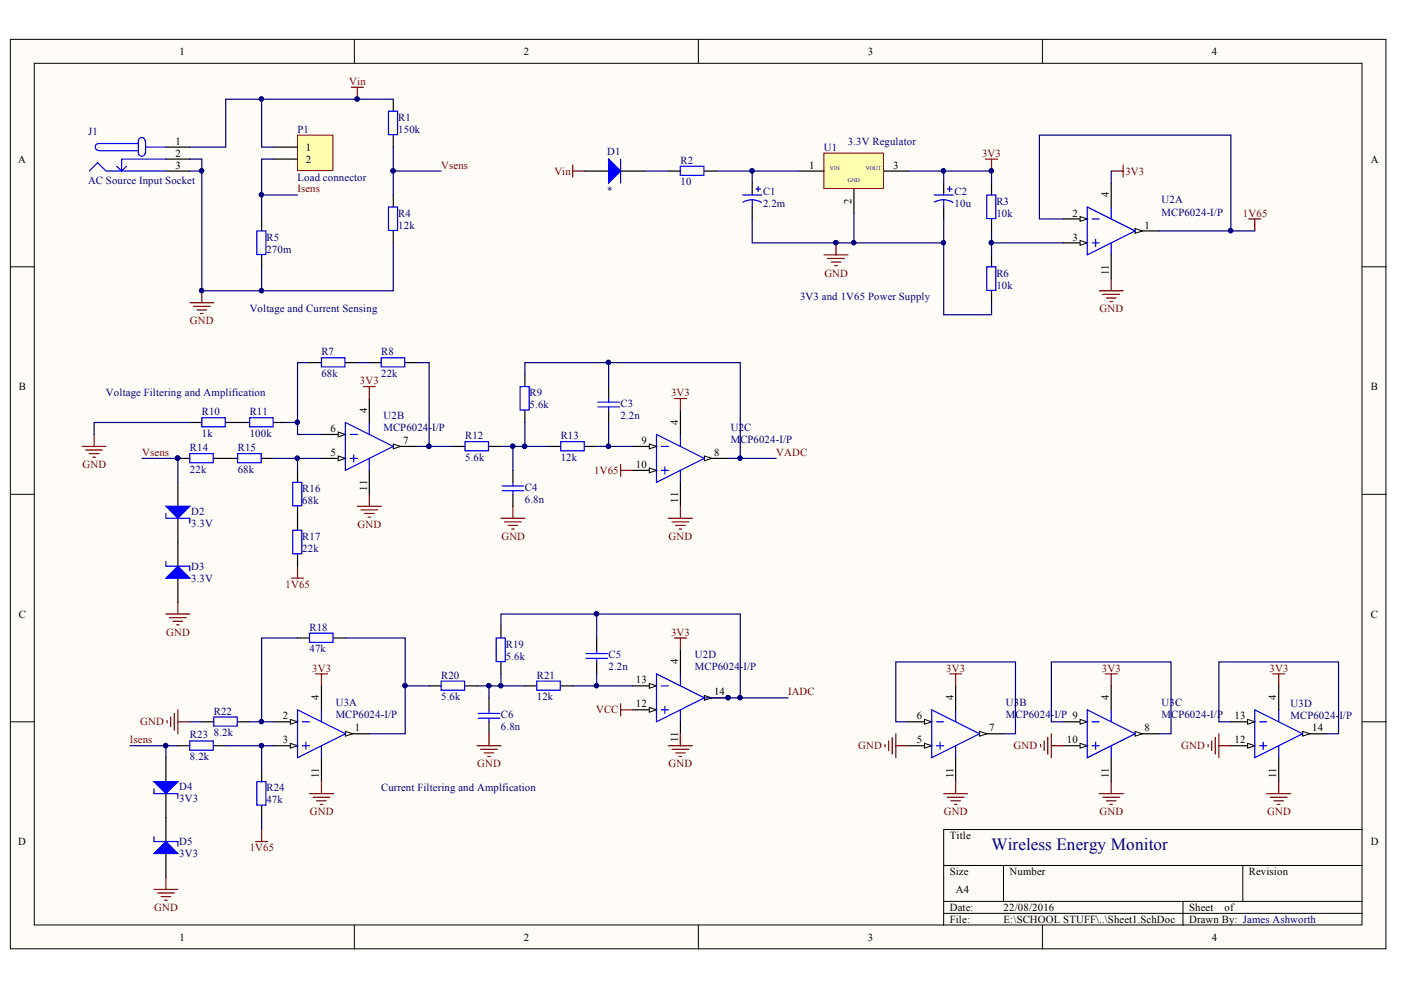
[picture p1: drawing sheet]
<svg xmlns="http://www.w3.org/2000/svg" width="297mm" height="210mm" viewBox="0 0 297 210" stroke-linecap="round" stroke-linejoin="round" font-family="sans-serif">
<defs><g id="words">
<text font-size="3.6" fill="#000080" x="210.2" y="180.1">Wireless Energy Monitor</text>
<g font-size="2.3">
<text x="38.1" y="11.7">1</text>
<text x="111" y="11.7">2</text>
<text x="184" y="11.7">3</text>
<text x="256.9" y="11.7">4</text>
<text x="3.9" y="34.5">A</text>
<text x="37.2" y="33.2">2</text>
<text x="37.2" y="30.7">1</text>
<text x="37.2" y="35.7">3</text>
<text x="64.8" y="31.9">1</text>
<text x="64.8" y="34.5">2</text>
<text x="171.6" y="35.7">1</text>
<text x="189.4" y="35.7">3</text>
<text x="290.6" y="34.5">A</text>
<text x="235.1" y="41.8" transform="rotate(-90 235.1 41.8)">4</text>
<text x="180.5" y="43.3" transform="rotate(-90 180.5 43.3)">2</text>
<text x="227.4" y="46">2</text>
<text x="227.4" y="51">3</text>
<text x="242.7" y="48.5">1</text>
<text x="235.1" y="58.4" transform="rotate(-90 235.1 58.4)">11</text>
<text x="4" y="82.7">B</text>
<text x="290.6" y="82.7">B</text>
<text x="77.8" y="87.5" transform="rotate(-90 77.8 87.5)">4</text>
<text x="70.1" y="91.6">6</text>
<text x="85.4" y="94.1">7</text>
<text x="136" y="94.1">9</text>
<text x="143.8" y="90.1" transform="rotate(-90 143.8 90.1)">4</text>
<text x="70.1" y="96.7">5</text>
<text x="134.8" y="99.2">10</text>
<text x="151.4" y="96.7">8</text>
<text x="77.8" y="104" transform="rotate(-90 77.8 104)">11</text>
<text x="143.8" y="106.6" transform="rotate(-90 143.8 106.6)">11</text>
<text x="4" y="131">C</text>
<text x="290.6" y="131">C</text>
<text x="143.8" y="140.9" transform="rotate(-90 143.8 140.9)">4</text>
<text x="67.6" y="148.5" transform="rotate(-90 67.6 148.5)">4</text>
<text x="134.8" y="144.9">13</text>
<text x="134.8" y="150">12</text>
<text x="151.4" y="147.4">14</text>
<text x="202.1" y="148.5" transform="rotate(-90 202.1 148.5)">4</text>
<text x="235.1" y="148.5" transform="rotate(-90 235.1 148.5)">4</text>
<text x="270.6" y="148.5" transform="rotate(-90 270.6 148.5)">4</text>
<text x="59.9" y="152.5">2</text>
<text x="75.2" y="155.1">1</text>
<text x="194.4" y="152.5">6</text>
<text x="209.7" y="155.1">7</text>
<text x="242.7" y="155.1">8</text>
<text x="261.7" y="152.5">13</text>
<text x="278.2" y="155.1">14</text>
<text x="59.9" y="157.6">3</text>
<text x="143.8" y="157.3" transform="rotate(-90 143.8 157.3)">11</text>
<text x="194.4" y="157.6">5</text>
<text x="226.2" y="157.6">10</text>
<text x="261.7" y="157.6">12</text>
<text x="67.6" y="164.9" transform="rotate(-90 67.6 164.9)">11</text>
<text x="202.1" y="164.9" transform="rotate(-90 202.1 164.9)">11</text>
<text x="235.1" y="164.9" transform="rotate(-90 235.1 164.9)">11</text>
<text x="270.6" y="164.9" transform="rotate(-90 270.6 164.9)">11</text>
<text x="3.9" y="179.2">D</text>
<text x="201.4" y="177.9">Title</text>
<text x="290.6" y="179.2">D</text>
<text x="201.4" y="185.6">Size</text>
<text x="214" y="185.6">Number</text>
<text x="264.8" y="185.6">Revision</text>
<text x="202.6" y="189.4">A4</text>
<text x="201.4" y="193.2">Date:</text>
<text x="201.4" y="195.7">File:</text>
<text x="212.8" y="193.2">22/08/2016</text>
<text x="212.8" y="195.7">E:\SCHOOL STUFF\..\Sheet1.SchDoc</text>
<text x="252.1" y="193.2">Sheet</text>
<text x="252.1" y="195.7">Drawn By: James Ashworth</text>
<text x="259.7" y="193.2">of</text>
<text x="38.1" y="199.5">1</text>
<text x="111" y="199.5">2</text>
<text x="184" y="199.5">3</text>
<text x="256.9" y="199.5">4</text>
</g>
<g font-size="2.3" fill="#800000">
<text x="74" y="18">Vin</text>
<text x="93.6" y="35.7">Vsens</text>
<text x="208.2" y="33.2">3V3</text>
<text x="63.1" y="40.8">Isens</text>
<text x="117.5" y="37">Vin</text>
<text x="238.6" y="37">3V3</text>
<text x="263.5" y="46">1V65</text>
<text x="174.8" y="58.6">GND</text>
<text x="40.3" y="68.8">GND</text>
<text x="233.1" y="66.2">GND</text>
<text x="76.3" y="81.5">3V3</text>
<text x="142.3" y="84">3V3</text>
<text x="17.5" y="99.2">GND</text>
<text x="30.1" y="96.7">Vsens</text>
<text x="126" y="100.5">1V65</text>
<text x="164.6" y="96.7">VADC</text>
<text x="75.8" y="112">GND</text>
<text x="106.3" y="114.5">GND</text>
<text x="141.8" y="114.5">GND</text>
<text x="60.5" y="124.6">1V65</text>
<text x="35.2" y="134.8">GND</text>
<text x="142.3" y="134.8">3V3</text>
<text x="66.2" y="142.4">3V3</text>
<text x="200.6" y="142.4">3V3</text>
<text x="233.6" y="142.4">3V3</text>
<text x="269.2" y="142.4">3V3</text>
<text x="167.1" y="147.4">IADC</text>
<text x="29.7" y="153.8">GND</text>
<text x="126.4" y="151.2">VCC</text>
<text x="27.5" y="157.6">Isens</text>
<text x="182" y="158.9">GND</text>
<text x="214.9" y="158.9">GND</text>
<text x="250.4" y="158.9">GND</text>
<text x="101.1" y="162.7">GND</text>
<text x="141.8" y="162.7">GND</text>
<text x="65.7" y="172.9">GND</text>
<text x="200.1" y="172.9">GND</text>
<text x="233.1" y="172.9">GND</text>
<text x="268.7" y="172.9">GND</text>
<text x="52.9" y="180.5">1V65</text>
<text x="32.7" y="193.2">GND</text>
</g>
<g font-size="2.3" fill="#000080">
<text x="18.7" y="28.6">J1</text>
<text x="63.1" y="28.1">P1</text>
<text x="84.4" y="25.6">R1</text>
<text x="84.4" y="28.1">150k</text>
<text x="128.8" y="33">D1</text>
<text x="144.3" y="34.7">R2</text>
<text x="174.7" y="31.9">U1</text>
<text x="179.8" y="30.7">3.3V Regulator</text>
<text x="18.7" y="39">AC Source Input Socket</text>
<text x="63.1" y="38.3">Load connector</text>
<text x="128.8" y="41.1">*</text>
<text x="144.3" y="39.3">10</text>
<text x="161.8" y="41.3">C1</text>
<text x="202.4" y="41.3">C2</text>
<text x="84.4" y="46">R4</text>
<text x="161.8" y="43.9">2.2m</text>
<text x="202.4" y="43.9">10u</text>
<text x="211.2" y="43.4">R3</text>
<text x="211.2" y="46">10k</text>
<text x="246.3" y="43.1">U2A</text>
<text x="246.3" y="45.7">MCP6024-I/P</text>
<text x="56.5" y="51">R5</text>
<text x="56.5" y="53.6">270m</text>
<text x="84.4" y="48.5">12k</text>
<text x="211.2" y="58.6">R6</text>
<text x="169.6" y="63.7">3V3 and 1V65 Power Supply</text>
<text x="211.2" y="61.2">10k</text>
<text x="52.9" y="66.2">Voltage and Current Sensing</text>
<text x="68.1" y="75.4">R7</text>
<text x="80.8" y="75.4">R8</text>
<text x="22.5" y="84">Voltage Filtering and Amplification</text>
<text x="68.1" y="79.9">68k</text>
<text x="80.8" y="79.9">22k</text>
<text x="112.3" y="84">R9</text>
<text x="42.8" y="88">R10</text>
<text x="52.9" y="88">R11</text>
<text x="81.3" y="88.8">U2B</text>
<text x="112.3" y="86.5">5.6k</text>
<text x="131.5" y="86.3">C3</text>
<text x="131.5" y="88.8">2.2n</text>
<text x="40.3" y="95.6">R14</text>
<text x="42.8" y="92.6">1k</text>
<text x="50.4" y="95.6">R15</text>
<text x="52.9" y="92.6">100k</text>
<text x="81.3" y="91.3">MCP6024-I/P</text>
<text x="98.6" y="93.1">R12</text>
<text x="118.9" y="93.1">R13</text>
<text x="154.9" y="91.3">U2C</text>
<text x="154.9" y="93.9">MCP6024-I/P</text>
<text x="40.3" y="100.2">22k</text>
<text x="50.4" y="100.2">68k</text>
<text x="98.6" y="97.7">5.6k</text>
<text x="118.9" y="97.7">12k</text>
<text x="64.1" y="104.4">R16</text>
<text x="64.1" y="106.9">68k</text>
<text x="111.3" y="104.1">C4</text>
<text x="111.3" y="106.6">6.8n</text>
<text x="40.5" y="109.2">D2</text>
<text x="40.5" y="111.7">3.3V</text>
<text x="64.1" y="114.5">R17</text>
<text x="64.1" y="117">22k</text>
<text x="40.5" y="120.8">D3</text>
<text x="40.5" y="123.4">3.3V</text>
<text x="65.6" y="133.8">R18</text>
<text x="107.2" y="137.3">R19</text>
<text x="65.6" y="138.3">47k</text>
<text x="93.6" y="143.9">R20</text>
<text x="107.2" y="139.8">5.6k</text>
<text x="113.8" y="143.9">R21</text>
<text x="129" y="139.6">C5</text>
<text x="129" y="142.1">2.2n</text>
<text x="147.3" y="139.6">U2D</text>
<text x="147.3" y="142.1">MCP6024-I/P</text>
<text x="71.2" y="149.7">U3A</text>
<text x="93.6" y="148.5">5.6k</text>
<text x="113.8" y="148.5">12k</text>
<text x="213.3" y="149.7">U3B</text>
<text x="246.3" y="149.7">U3C</text>
<text x="273.6" y="150">U3D</text>
<text x="45.3" y="151.5">R22</text>
<text x="71.2" y="152.3">MCP6024-I/P</text>
<text x="106.2" y="152.3">C6</text>
<text x="106.2" y="154.8">6.8n</text>
<text x="213.3" y="152.3">MCP6024-I/P 9</text>
<text x="246.3" y="152.3">MCP6024-I/P</text>
<text x="273.6" y="152.5">MCP6024-I/P</text>
<text x="40.3" y="156.6">R23</text>
<text x="40.3" y="161.1">8.2k</text>
<text x="45.3" y="156.1">8.2k</text>
<text x="38" y="167.6">D4</text>
<text x="56.5" y="167.8">R24</text>
<text x="80.8" y="167.8">Current Filtering and Amplfication</text>
<text x="38" y="170.1">3V3</text>
<text x="56.5" y="170.3">47k</text>
<text x="38" y="179.2">D5</text>
<text x="38" y="181.8">3V3</text>
</g>
<g font-size="1.2" fill="#000080">
<text x="176" y="36">VIN</text>
<text x="183.6" y="36">VOUT</text>
<text x="179.8" y="38.5">GND</text>
</g>
</g></defs>
<g fill="#fffcf8" stroke="#000" stroke-width=".21">
<path d="M2.2 8.3h291.6v192.9h-291.6z"/>
<path d="M7.3 13.4h281.5v182.7h-281.5z"/>
</g>
<g fill="none" stroke="#000" stroke-width=".21">
<path d="M75.1 8.3v5.1M148.1 8.3v5.1M221 8.3v5.1M2.2 56.6h5.1M288.9 56.6h5M2.2 104.8h5.1M288.9 104.8h5M2.2 153h5.1M288.9 153h5M288.9 175.9h-88.8v20.3M75.1 196.2v5.1M148.1 196.2v5.1"/>
<path d="M200.1 183.5h88.8M200.1 191.1h88.8M200.1 193.7h88.8M212.8 183.5v7.6M221 196.2v5.1M250.8 191.1v5.1M263.5 183.5v7.6"/>
</g>
<path d="M83.4 21v2.6M83.4 28.7v2.5M83.4 41.3v2.6M83.4 49v2.5" fill="none" stroke="#000" stroke-width=".25"/>
<path d="M82.4 23.6h1.9v5h-1.9zM82.4 43.9h1.9v5h-1.9z" fill="none" stroke="#00f" stroke-width=".25"/>
<path d="M63.1 28.7h7.5v7.5h-7.5z" fill="#ffffb0" stroke="#800000" stroke-width=".21"/>
<path d="M35.2 31.2h5M35.2 33.7h5M35.2 36.3h5M58 31.2h5.1M58 33.7h5.1M55.5 46.4v2.6M55.5 54v2.6M83.4 94.7h5.1" fill="none" stroke="#000" stroke-width=".25"/>
<path d="M18.9 36.3l1.8-1.8 1.8 1.8h12.7M21 32h8.3M24.8 35.3l1 1M29.3 30.4h-8.3a.72 .72 0 0 0-.8 .8 .72 .72 0 0 0 .8 .7M30.8 29.9a.71 .71 0 0 0-.8-.7 .71 .71 0 0 0-.7 .7v2.6a.71 .71 0 0 0 .8 .6 .71 .71 0 0 0 .7-.6M30.9 29.9v2.6M30.9 31.2h4.3M35.2 33.7h-9.4v2.6l1-1M54.5 49h1.9v5h-1.9z" fill="none" stroke="#00f" stroke-width=".25"/>
<path d="M40.2 36.3h2.6M55.5 21v10.2h2.5M58 33.7h-2.5v12.7M83.4 31.2v10.1M83.4 36.3h10.1M55.5 56.6v5.1M55.5 41.3h7.6" fill="none" stroke="#000080" stroke-width=".25"/>
<g fill="#000080" stroke="#000080" stroke-width=".21">
<circle cx="55.4" cy="21" r=".46"/>
<circle cx="83.3" cy="36.2" r=".46"/>
<circle cx="55.4" cy="61.6" r=".46"/>
<circle cx="42.7" cy="36.2" r=".46"/>
<circle cx="55.4" cy="41.3" r=".46"/>
</g>
<path d="M83.4 94.1l1.5 .6-1.5 .5z" fill="#fffcf8" stroke="#000" stroke-width=".21"/>
<path d="M68.2 97.2h5" fill="none" stroke="#000" stroke-width=".25"/>
<path d="M71.7 96.7l1.5 .5-1.5 .5z" fill="#fffcf8" stroke="#000" stroke-width=".21"/>
<path d="M68.2 92.1h5" fill="none" stroke="#000" stroke-width=".25"/>
<path d="M71.7 91.6l1.5 .5-1.5 .5z" fill="#fffcf8" stroke="#000" stroke-width=".21"/>
<path d="M73.2 89.6l10.2 5.1-10.2 5zM74.2 92.1h1.6M74.2 97.2h1.6M75 96.4v1.6M78.3 89.6v2.5M78.3 97.2v2.5" fill="none" stroke="#00f" stroke-width=".25"/>
<path d="M78.3 84.5v5.1M78.3 99.7v5.1M207.7 155.6h5.1" fill="none" stroke="#000" stroke-width=".25"/>
<path d="M207.7 155.1l1.5 .5-1.5 .5z" fill="#fffcf8" stroke="#000" stroke-width=".21"/>
<path d="M192.5 158.1h5" fill="none" stroke="#000" stroke-width=".25"/>
<path d="M196 157.6l1.5 .5-1.5 .5z" fill="#fffcf8" stroke="#000" stroke-width=".21"/>
<path d="M192.5 153h5" fill="none" stroke="#000" stroke-width=".25"/>
<path d="M196 152.5l1.5 .5-1.5 .5z" fill="#fffcf8" stroke="#000" stroke-width=".21"/>
<path d="M197.5 150.5l10.2 5.1-10.2 5.1zM198.6 153h1.5M198.6 158.1h1.5M199.3 157.4v1.5M202.6 150.5v2.5M202.6 158.1v2.6" fill="none" stroke="#00f" stroke-width=".25"/>
<path d="M149.3 97.2h5.1M202.6 145.4v5.1M202.6 160.7v5" fill="none" stroke="#000" stroke-width=".25"/>
<path d="M149.3 96.7l1.6 .5-1.6 .5z" fill="#fffcf8" stroke="#000" stroke-width=".21"/>
<path d="M134.1 99.7h5.1" fill="none" stroke="#000" stroke-width=".25"/>
<path d="M137.7 99.2l1.5 .5-1.5 .5z" fill="#fffcf8" stroke="#000" stroke-width=".21"/>
<path d="M134.1 94.7h5.1" fill="none" stroke="#000" stroke-width=".25"/>
<path d="M137.7 94.1l1.5 .6-1.5 .5z" fill="#fffcf8" stroke="#000" stroke-width=".21"/>
<path d="M139.2 92.1l10.1 5.1-10.1 5.1zM140.2 94.7h1.5M140.2 99.7h1.5M141 99v1.5M144.3 92.1v2.6M144.3 99.7v2.6" fill="none" stroke="#00f" stroke-width=".25"/>
<path d="M225.4 46.4h5.1M144.3 87v5.1M144.3 102.3v5" fill="none" stroke="#000" stroke-width=".25"/>
<path d="M229 45.9l1.5 .5-1.5 .5z" fill="#fffcf8" stroke="#000" stroke-width=".21"/>
<path d="M225.4 51.5h5.1" fill="none" stroke="#000" stroke-width=".25"/>
<path d="M229 51l1.5 .5-1.5 .5z" fill="#fffcf8" stroke="#000" stroke-width=".21"/>
<path d="M240.7 49h5" fill="none" stroke="#000" stroke-width=".25"/>
<path d="M240.7 48.5l1.5 .5-1.5 .5z" fill="#fffcf8" stroke="#000" stroke-width=".21"/>
<g fill="none" stroke="#00f" stroke-width=".25">
<path d="M230.5 43.9l10.2 5.1-10.2 5zM231.5 46.4h1.6M231.5 51.5h1.6M232.3 50.7v1.6M235.6 43.9v2.5M235.6 51.5v2.5M68.2 75.9h4.9v1.9h-4.9zM42.8 88.6h5v1.9h-5zM50.4 96.2h5v1.9h-5zM52.9 88.6h5v1.9h-5zM98.6 93.6h5v2h-5zM110.3 82h1.9v4.9h-1.9z"/>
<path d="M118.9 93.6h5v2h-5zM126.8 86.3h4.5M126.8 85.3h4.5M129 84.5v.8M129 86.3v.7M62.1 102.3h1.9v4.9h-1.9zM106.5 104h4.5M106.5 103h4.5M108.7 102.3v.7M108.7 104v.8"/>
</g>
<g fill="none" stroke="#000" stroke-width=".25">
<path d="M235.6 38.8v5.1M235.6 54v5.1M65.6 76.9h2.6M73.2 76.9h2.6M111.3 79.4v2.6M40.2 89.6h2.6M47.9 97.2h2.5M47.9 89.6h5M55.5 97.2h2.5M58 89.6h2.5M63.1 99.7v2.6M96.1 94.7h2.5"/>
<path d="M103.7 94.7h2.5M108.7 99.7v2.6M111.3 87v2.6M116.4 94.7h2.5M124 94.7h2.5M129 82v2.5M129 87v2.6M63.1 107.3v2.6M108.7 104.8v2.5"/>
</g>
<path d="M40.2 33.7h2.6v28h40.6v-10.2M88.5 76.9h2.5v17.8h-2.5M111.3 79.4v-2.5h17.7v5.1M129 76.9h27.9v20.3h-2.5M58 97.2h5.1v2.5M91 94.7h5.1M106.2 94.7h10.2M108.7 94.7v5M111.3 89.6v5.1M129 89.6v5.1" fill="none" stroke="#000080" stroke-width=".25"/>
<g fill="#000080" stroke="#000080" stroke-width=".21">
<circle cx="63" cy="97.1" r=".46"/>
<circle cx="90.9" cy="94.6" r=".47"/>
<circle cx="42.7" cy="36.2" r=".46"/>
<circle cx="42.7" cy="61.6" r=".46"/>
<circle cx="55.4" cy="61.6" r=".46"/>
<circle cx="111.2" cy="94.6" r=".47"/>
<circle cx="108.7" cy="94.6" r=".46"/>
<circle cx="129" cy="76.8" r=".46"/>
<circle cx="129" cy="94.6" r=".46"/>
<circle cx="156.9" cy="97.1" r=".46"/>
</g>
<g fill="none" stroke="#800000" stroke-width=".25">
<path d="M40.2 64.2h5.1M41 65h3.6M41.8 65.7h2M42.5 66.5h.5M42.8 61.7v2.5M17.4 94.7h5.1M18.2 95.4h3.5M18.9 96.2h2.1M19.7 96.9h.5M20 92.1v2.6M77 82h2.6M78.3 82v2.5"/>
<path d="M131.6 98.5v2.5M131.6 99.7h2.5M143 84.5h2.5M144.3 84.5v2.5M75.8 107.3h5M76.5 108.1h3.6M77.3 108.9h2M78 109.6h.6M78.3 104.8v2.5M106.2 109.9h5.1M107 110.6h3.5M107.7 111.4h2.1"/>
<path d="M108.5 112.2h.5M108.7 107.3v2.6M141.7 109.9h5.1M142.5 110.6h3.5M143.2 111.4h2.1M144 112.2h.5M144.3 107.3v2.6M61.8 122.6h2.6M63.1 120v2.6"/>
</g>
<path d="M174.7 32.5h12.6v7.5h-12.6z" fill="#ffffb0" stroke="#800000" stroke-width=".21"/>
<g fill="none" stroke="#000" stroke-width=".25">
<path d="M124 36.3h5M131.6 36.3h5.1M141.7 36.3h2.6M149.3 36.3h2.6M159.5 38.8v2.5M169.6 36.3h5.1M187.4 36.3h5.1M200.1 38.8v2.5M210.2 38.8v2.5M159.5 43.9v2.5M181 40.1v5.1M200.1 43.9v2.5"/>
<path d="M210.2 46.4v2.6M210.2 54v2.6M210.2 61.7v2.5M58 153h5.1"/>
</g>
<path d="M129 33.7l2.6 2.6-2.6 2.5z" fill="#00f" stroke="#00f" stroke-width=".25"/>
<g fill="none" stroke="#00f" stroke-width=".25">
<path d="M131.6 33.7v5.1M144.2 35.3h5v1.9h-5zM160.8 39.6v1M201.3 39.6v1M157.5 41.3h4M159.5 42.4l1.2 .2 .7 .3M159.5 42.4l-1.2 .1-.8 .4M159.5 42.4v1.5M160.2 40.1h1.1M198 41.3h4.1M200.1 42.4l1.2 .2 .7 .3M200.1 42.4l-1.2 .1-.8 .4"/>
<path d="M200.1 42.4v1.5M200.8 40.1h1.1M209.2 41.3h1.9v5h-1.9zM209.2 56.6h1.9v5h-1.9z"/>
</g>
<path d="M83.4 21h-35.5v10.2h-7.7M136.7 36.3h5M151.9 36.3h17.7M159.5 36.3v2.5M192.5 36.3h7.6v2.5M200.1 36.3h10.1v2.5M181 45.2v6.3h-21.5v-5.1M200.1 46.4v5.1h-19.1M200.1 51.5v15.2h10.1v-2.5M210.2 49v5" fill="none" stroke="#000080" stroke-width=".25"/>
<g fill="#000080" stroke="#000080" stroke-width=".21">
<circle cx="159.4" cy="36.2" r=".46"/>
<circle cx="181" cy="51.4" r=".46"/>
<circle cx="177.2" cy="51.4" r=".46"/>
<circle cx="200" cy="36.2" r=".46"/>
<circle cx="200" cy="51.4" r=".46"/>
<circle cx="210.2" cy="36.2" r=".46"/>
<circle cx="210.2" cy="51.4" r=".46"/>
<circle cx="55.4" cy="21" r=".46"/>
<circle cx="75.7" cy="21" r=".46"/>
</g>
<g fill="none" stroke="#800000" stroke-width=".25">
<path d="M74.5 18.5h2.5M75.8 18.5v2.5M121.4 35v2.5M121.4 36.3h2.6M235.6 36.3h2.5M238.1 35v2.5M174.7 54h5.1M175.5 54.8h3.5M176.2 55.6h2.1M177 56.3h.5M177.2 51.5v2.5M235.6 59.1v2.6"/>
<path d="M233.1 61.7h5M233.8 62.4h3.6M234.6 63.2h2M235.3 63.9h.5"/>
</g>
<path d="M61.6 152.5l1.5 .5-1.5 .5z" fill="#fffcf8" stroke="#000" stroke-width=".21"/>
<path d="M58 158.1h5.1" fill="none" stroke="#000" stroke-width=".25"/>
<path d="M61.6 157.6l1.5 .5-1.5 .5z" fill="#fffcf8" stroke="#000" stroke-width=".21"/>
<path d="M73.2 155.6h5.1" fill="none" stroke="#000" stroke-width=".25"/>
<path d="M73.2 155.1l1.6 .5-1.6 .5z" fill="#fffcf8" stroke="#000" stroke-width=".21"/>
<path d="M63.1 150.5l10.1 5.1-10.1 5.1zM64.1 153h1.5M64.1 158.1h1.5M64.9 157.4v1.5M68.2 150.5v2.5M68.2 158.1v2.6" fill="none" stroke="#00f" stroke-width=".25"/>
<path d="M68.2 145.4v5.1M240.7 155.6h5M68.2 160.7v5" fill="none" stroke="#000" stroke-width=".25"/>
<path d="M240.7 155.1l1.5 .5-1.5 .5z" fill="#fffcf8" stroke="#000" stroke-width=".21"/>
<path d="M225.4 158.1h5.1" fill="none" stroke="#000" stroke-width=".25"/>
<path d="M229 157.6l1.5 .5-1.5 .5z" fill="#fffcf8" stroke="#000" stroke-width=".21"/>
<path d="M225.4 153h5.1" fill="none" stroke="#000" stroke-width=".25"/>
<path d="M229 152.5l1.5 .5-1.5 .5z" fill="#fffcf8" stroke="#000" stroke-width=".21"/>
<path d="M230.5 150.5l10.2 5.1-10.2 5.1zM231.5 153h1.6M231.5 158.1h1.6M232.3 157.4v1.5M235.6 150.5v2.5M235.6 158.1v2.6" fill="none" stroke="#00f" stroke-width=".25"/>
<path d="M149.3 148h5.1M235.6 145.4v5.1M235.6 160.7v5" fill="none" stroke="#000" stroke-width=".25"/>
<path d="M149.3 147.5l1.6 .5-1.6 .5z" fill="#fffcf8" stroke="#000" stroke-width=".21"/>
<circle cx="154.4" cy="147.9" r=".46" fill="#000080" stroke="#000080" stroke-width=".21"/>
<path d="M134.1 145.4h5.1" fill="none" stroke="#000" stroke-width=".25"/>
<path d="M137.7 144.9l1.5 .5-1.5 .5z" fill="#fffcf8" stroke="#000" stroke-width=".21"/>
<path d="M134.1 150.5h5.1" fill="none" stroke="#000" stroke-width=".25"/>
<path d="M137.7 150l1.5 .5-1.5 .5z" fill="#fffcf8" stroke="#000" stroke-width=".21"/>
<path d="M139.2 142.9l10.1 5.1-10.1 5zM140.2 145.4h1.5M140.2 150.5h1.5M141 149.7v1.6M144.3 142.9v2.5M144.3 150.5v2.5" fill="none" stroke="#00f" stroke-width=".25"/>
<path d="M144.3 137.8v5.1M144.3 153v5.1M276.2 155.6h5.1" fill="none" stroke="#000" stroke-width=".25"/>
<circle cx="154.4" cy="147.9" r=".46" fill="#000080" stroke="#000080" stroke-width=".21"/>
<path d="M276.2 155.1l1.5 .5-1.5 .5z" fill="#fffcf8" stroke="#000" stroke-width=".21"/>
<path d="M261 153h5" fill="none" stroke="#000" stroke-width=".25"/>
<path d="M264.5 152.5l1.5 .5-1.5 .5z" fill="#fffcf8" stroke="#000" stroke-width=".21"/>
<path d="M261 158.1h5" fill="none" stroke="#000" stroke-width=".25"/>
<path d="M264.5 157.6l1.5 .5-1.5 .5z" fill="#fffcf8" stroke="#000" stroke-width=".21"/>
<g fill="none" stroke="#00f" stroke-width=".25">
<path d="M80.8 75.9h5v1.9h-5zM40.2 96.2h5v1.9h-5zM35.2 108.9v1h5v1M35.2 119v1h5v1.1M62.1 112.4h1.9v5h-1.9zM65.6 134.3h5v1.9h-5zM105.2 135.3h1.9v5h-1.9zM124.2 139.6h4.6M124.2 138.6h4.6M126.5 137.8v.8M126.5 139.6v.7M40.2 157.1h5v2h-5z"/>
<path d="M45.3 152h5v2h-5zM93.5 144.4h5v1.9h-5zM101.4 152.3h4.6M101.4 151.3h4.6M103.7 150.5v.8M103.7 152.3v.7M113.8 144.4h5v1.9h-5zM266 150.5l10.2 5.1-10.2 5.1zM267.1 153h1.5M267.1 158.1h1.5M267.8 157.4v1.5M271.1 150.5v2.5"/>
<path d="M271.1 158.1v2.6M32.6 167.3v1h5.1v1M32.6 177.4v1h5.1v1M54.5 165.7h1.9v5h-1.9z"/>
</g>
<g fill="none" stroke="#000" stroke-width=".25">
<path d="M78.3 76.9h2.5M85.9 76.9h2.6M37.7 97.2h2.5M45.3 97.2h2.6M37.7 102.3v5M37.7 109.9v10.1M63.1 109.9v2.5M63.1 117.5v2.5M37.7 122.6v5.1M63.1 135.3h2.5M70.7 135.3h2.5M106.2 132.7v2.6"/>
<path d="M126.5 135.3v2.5M37.7 158.1h2.5M42.8 153h2.5M45.3 158.1h2.6M50.4 153h2.5M91 145.4h2.5M98.6 145.4h2.5M103.7 148v2.5M103.7 153v2.6M106.2 140.3v2.6M111.3 145.4h2.5M118.9 145.4h2.5"/>
<path d="M126.5 140.3v2.6M271.1 145.4v5.1M35.2 160.7v5M35.2 168.3v10.1M55.5 163.2v2.5M55.5 170.8v2.5M271.1 160.7v5M35.2 181v5"/>
</g>
<g fill="none" stroke="#800000" stroke-width=".25">
<path d="M209 33.7h2.5M210.2 33.7v2.6M264.8 46.4h2.5M266 46.4v2.6M35.2 130.2h5M35.9 131h3.6M36.7 131.7h2M37.5 132.5h.5M37.7 127.7v2.5M143 135.3h2.5M144.3 135.3v2.5M35.4 152.8v.5"/>
<path d="M36.2 152v2.1M37 151.3v3.5M37.7 150.5v5.1M37.7 153h2.5M66.9 142.9h2.5M68.2 142.9v2.5M101.1 158.1h5.1M101.9 158.9h3.5M102.7 159.6h2M103.7 155.6v2.5M131.6 149.2v2.6M131.6 150.5h2.5"/>
<path d="M141.7 158.1h5.1M142.5 158.9h3.5M143.2 159.6h2.1M144.3 155.6v2.5M187.6 157.9v.5M188.4 157.1v2M189.2 156.3v3.6M189.9 158.1h2.6M189.9 155.6v5.1M201.3 142.9h2.6M202.6 142.9v2.5M220.6 157.9v.5"/>
<path d="M221.4 157.1v2M222.1 156.3v3.6M222.9 158.1h2.5M222.9 155.6v5.1M234.3 142.9h2.6M235.6 142.9v2.5M256.1 157.9v.5M256.9 157.1v2M257.7 156.3v3.6M258.4 158.1h2.6M258.4 155.6v5.1M269.8 142.9h2.6"/>
<path d="M271.1 142.9v2.5M54.2 178.4h2.5M55.5 175.9v2.5M65.6 168.3h5.1M66.4 169h3.5M67.1 169.8h2.1M67.9 170.6h.5M68.2 165.7v2.6M103.4 160.4h.5M144 160.4h.5M200.1 168.3h5.1M200.8 169h3.6"/>
<path d="M201.6 169.8h2M202.4 170.6h.5M202.6 165.7v2.6M233.1 168.3h5M233.8 169h3.6M234.6 169.8h2M235.3 170.6h.5M235.6 165.7v2.6M268.6 168.3h5M269.3 169h3.6M270.1 169.8h2M270.9 170.6h.5"/>
<path d="M271.1 165.7v2.6M32.6 188.6h5.1M33.4 189.3h3.6M34.2 190.1h2M34.9 190.9h.5M35.2 186v2.6"/>
</g>
<g fill="none" stroke="#000080" stroke-width=".25">
<path d="M235.6 36.3v2.5M210.2 51.5h15.2M225.4 46.4h-5v-17.7h40.6v20.3h-15.3M261 49h5M65.6 76.9h-2.5v12.7h-2.6M75.8 76.9h2.5M30.1 97.2h7.6v5.1M40.2 89.6h-20.2v2.5M63.1 89.6v2.5h5.1M63.1 97.2h5.1M126.5 94.7h7.6M156.9 97.2h7.7"/>
<path d="M63.1 135.3h-7.6v17.7M73.2 135.3h12.7v10.1M106.2 132.7v-2.5h50.7v17.8h-7.6M126.5 130.2v5.1M27.6 158.1h10.1M35.2 158.1v2.6M40.2 153h2.6M47.9 158.1h7.6M52.9 153h5.1M58 158.1h-2.5v5.1M91 145.4h-5.1v10.2h-7.6M101.1 145.4h10.2"/>
<path d="M103.7 145.4v2.6M106.2 142.9v2.5M126.5 142.9v2.5h-5.1M126.5 145.4h7.6M156.9 148h10.2M192.5 153h-2.6v-12.7h25.4v15.3h-2.5M225.4 153h-2.5v-12.7h25.4v15.3h-2.6M261 153h-2.6v-12.7h25.4v15.3h-2.5M55.5 173.3v2.6"/>
</g>
<g fill="#000080" stroke="#000080" stroke-width=".21">
<circle cx="55.4" cy="153" r=".46"/>
<circle cx="85.9" cy="145.4" r=".46"/>
<circle cx="103.6" cy="145.4" r=".46"/>
<circle cx="106.2" cy="145.4" r=".46"/>
<circle cx="126.5" cy="145.4" r=".46"/>
<circle cx="55.4" cy="158.1" r=".46"/>
<circle cx="129" cy="94.6" r=".46"/>
<circle cx="126.5" cy="130.1" r=".46"/>
<circle cx="35.1" cy="158.1" r=".46"/>
<circle cx="37.7" cy="97.1" r=".46"/>
<circle cx="156.9" cy="97.1" r=".46"/>
<circle cx="156.9" cy="147.9" r=".46"/>
<circle cx="154.4" cy="147.9" r=".46"/>
<circle cx="63" cy="89.5" r=".46"/>
<circle cx="63" cy="97.1" r=".46"/>
<circle cx="210.2" cy="51.4" r=".46"/>
<circle cx="260.9" cy="48.9" r=".46"/>
<circle cx="210.2" cy="36.2" r=".46"/>
</g>
<g fill="#00f" stroke="#00f" stroke-width=".25">
<path d="M35.2 107.3h5l-2.5 2.6z"/>
<path d="M37.7 120l2.5 2.6h-5z"/>
<path d="M32.6 165.7h5.1l-2.5 2.6z"/>
<path d="M35.2 178.4l2.5 2.6h-5.1z"/>
</g>
<use href="#words"/>
</svg>
